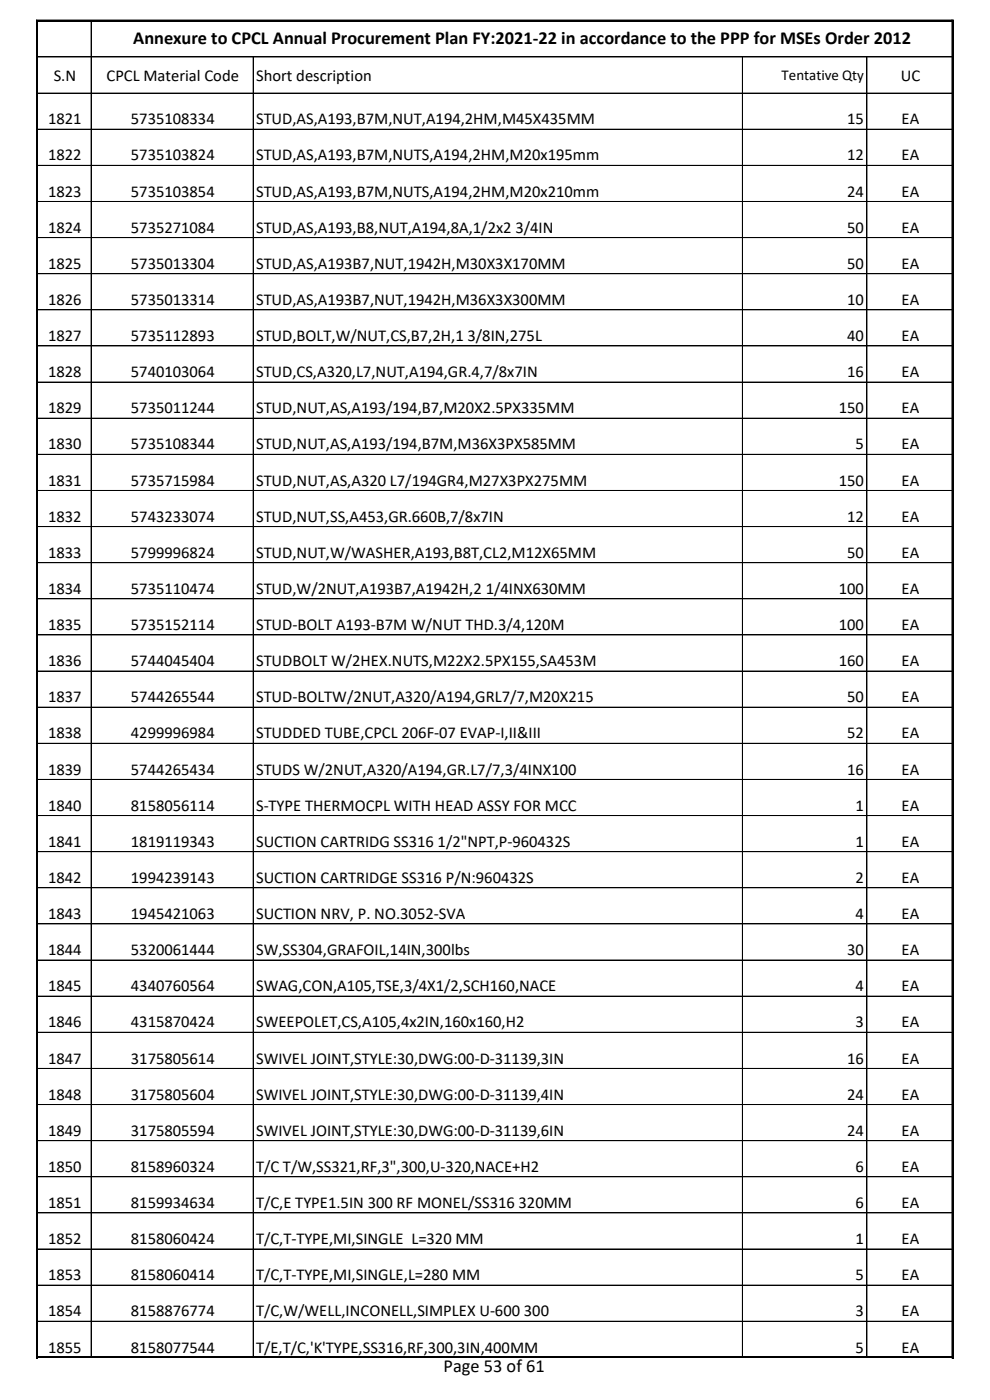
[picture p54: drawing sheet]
<svg xmlns="http://www.w3.org/2000/svg" width="210mm" height="297mm" viewBox="0 0 210 297" stroke-linecap="round" stroke-linejoin="round" font-family="sans-serif">
<defs><g id="words">
<g font-size="3.9">
<text x="28.3" y="9.4">Annexure to CPCL Annual Procurement Plan FY:2021-22 in accordance to the PPP for MSEs Order 2012</text>
<text x="94.1" y="291.1">Page 53 of 61</text>
</g>
<g font-size="3.5">
<text x="11.4" y="17.1">S.N</text>
<text x="22.6" y="17.1">CPCL Material Code</text>
<text x="54.3" y="17.1">Short description</text>
<text x="191.1" y="17.1">UC</text>
<text x="10.2" y="26.4">1821</text>
<text x="27.8" y="26.4">5735108334</text>
<text x="54.3" y="26.4">STUD,AS,A193,B7M,NUT,A194,2HM,M45X435MM</text>
<text x="179.7" y="26.4">15</text>
<text x="191.3" y="26.4">EA</text>
<text x="10.2" y="34">1822</text>
<text x="27.8" y="34">5735103824</text>
<text x="54.3" y="34">STUD,AS,A193,B7M,NUTS,A194,2HM,M20x195mm</text>
<text x="179.7" y="34">12</text>
<text x="191.3" y="34">EA</text>
<text x="10.2" y="41.7">1823</text>
<text x="27.8" y="41.7">5735103854</text>
<text x="54.3" y="41.7">STUD,AS,A193,B7M,NUTS,A194,2HM,M20x210mm</text>
<text x="179.7" y="41.7">24</text>
<text x="191.3" y="41.7">EA</text>
<text x="10.2" y="49.4">1824</text>
<text x="27.8" y="49.4">5735271084</text>
<text x="54.3" y="49.4">STUD,AS,A193,B8,NUT,A194,8A,1/2x2 3/4IN</text>
<text x="179.7" y="49.4">50</text>
<text x="191.3" y="49.4">EA</text>
<text x="10.2" y="57">1825</text>
<text x="27.8" y="57">5735013304</text>
<text x="54.3" y="57">STUD,AS,A193B7,NUT,1942H,M30X3X170MM</text>
<text x="179.7" y="57">50</text>
<text x="191.3" y="57">EA</text>
<text x="10.2" y="64.7">1826</text>
<text x="27.8" y="64.7">5735013314</text>
<text x="54.3" y="64.7">STUD,AS,A193B7,NUT,1942H,M36X3X300MM</text>
<text x="179.7" y="64.7">10</text>
<text x="191.3" y="64.7">EA</text>
<text x="10.2" y="72.4">1827</text>
<text x="27.8" y="72.4">5735112893</text>
<text x="54.3" y="72.4">STUD,BOLT,W/NUT,CS,B7,2H,1 3/8IN,275L</text>
<text x="179.7" y="72.4">40</text>
<text x="191.3" y="72.4">EA</text>
<text x="10.2" y="80">1828</text>
<text x="27.8" y="80">5740103064</text>
<text x="54.3" y="80">STUD,CS,A320,L7,NUT,A194,GR.4,7/8x7IN</text>
<text x="179.7" y="80">16</text>
<text x="191.3" y="80">EA</text>
<text x="10.2" y="87.7">1829</text>
<text x="27.8" y="87.7">5735011244</text>
<text x="54.3" y="87.7">STUD,NUT,AS,A193/194,B7,M20X2.5PX335MM</text>
<text x="177.9" y="87.7">150</text>
<text x="191.3" y="87.7">EA</text>
<text x="10.2" y="95.4">1830</text>
<text x="27.8" y="95.4">5735108344</text>
<text x="54.3" y="95.4">STUD,NUT,AS,A193/194,B7M,M36X3PX585MM</text>
<text x="181.5" y="95.4">5</text>
<text x="191.3" y="95.4">EA</text>
<text x="10.2" y="103">1831</text>
<text x="27.8" y="103">5735715984</text>
<text x="54.3" y="103">STUD,NUT,AS,A320 L7/194GR4,M27X3PX275MM</text>
<text x="177.9" y="103">150</text>
<text x="191.3" y="103">EA</text>
<text x="10.2" y="110.7">1832</text>
<text x="27.8" y="110.7">5743233074</text>
<text x="54.3" y="110.7">STUD,NUT,SS,A453,GR.660B,7/8x7IN</text>
<text x="179.7" y="110.7">12</text>
<text x="191.3" y="110.7">EA</text>
<text x="10.2" y="118.3">1833</text>
<text x="27.8" y="118.3">5799996824</text>
<text x="54.3" y="118.3">STUD,NUT,W/WASHER,A193,B8T,CL2,M12X65MM</text>
<text x="179.7" y="118.3">50</text>
<text x="191.3" y="118.3">EA</text>
<text x="10.2" y="126">1834</text>
<text x="27.8" y="126">5735110474</text>
<text x="54.3" y="126">STUD,W/2NUT,A193B7,A1942H,2 1/4INX630MM</text>
<text x="177.9" y="126">100</text>
<text x="191.3" y="126">EA</text>
<text x="10.2" y="133.7">1835</text>
<text x="27.8" y="133.7">5735152114</text>
<text x="54.3" y="133.7">STUD-BOLT A193-B7M W/NUT THD.3/4,120M</text>
<text x="177.9" y="133.7">100</text>
<text x="191.3" y="133.7">EA</text>
<text x="10.2" y="141.3">1836</text>
<text x="27.8" y="141.3">5744045404</text>
<text x="54.3" y="141.3">STUDBOLT W/2HEX.NUTS,M22X2.5PX155,SA453M</text>
<text x="177.9" y="141.3">160</text>
<text x="191.3" y="141.3">EA</text>
<text x="10.2" y="149">1837</text>
<text x="27.8" y="149">5744265544</text>
<text x="54.3" y="149">STUD-BOLTW/2NUT,A320/A194,GRL7/7,M20X215</text>
<text x="179.7" y="149">50</text>
<text x="191.3" y="149">EA</text>
<text x="10.2" y="156.7">1838</text>
<text x="27.8" y="156.7">4299996984</text>
<text x="54.3" y="156.7">STUDDED TUBE,CPCL 206F-07 EVAP-I,II&amp;III</text>
<text x="179.7" y="156.7">52</text>
<text x="191.3" y="156.7">EA</text>
<text x="10.2" y="164.3">1839</text>
<text x="27.8" y="164.3">5744265434</text>
<text x="54.3" y="164.3">STUDS W/2NUT,A320/A194,GR.L7/7,3/4INX100</text>
<text x="179.7" y="164.3">16</text>
<text x="191.3" y="164.3">EA</text>
<text x="10.2" y="172">1840</text>
<text x="27.8" y="172">8158056114</text>
<text x="54.3" y="172">S-TYPE THERMOCPL WITH HEAD ASSY FOR MCC</text>
<text x="181.5" y="172">1</text>
<text x="191.3" y="172">EA</text>
<text x="10.2" y="179.6">1841</text>
<text x="27.8" y="179.6">1819119343</text>
<text x="54.3" y="179.6">SUCTION CARTRIDG SS316 1/2&quot;NPT,P-960432S</text>
<text x="181.5" y="179.6">1</text>
<text x="191.3" y="179.6">EA</text>
<text x="10.2" y="187.3">1842</text>
<text x="27.8" y="187.3">1994239143</text>
<text x="54.3" y="187.3">SUCTION CARTRIDGE SS316 P/N:960432S</text>
<text x="181.5" y="187.3">2</text>
<text x="191.3" y="187.3">EA</text>
<text x="10.2" y="195">1843</text>
<text x="27.8" y="195">1945421063</text>
<text x="54.3" y="195">SUCTION NRV, P. NO.3052-SVA</text>
<text x="181.5" y="195">4</text>
<text x="191.3" y="195">EA</text>
<text x="10.2" y="202.6">1844</text>
<text x="27.8" y="202.6">5320061444</text>
<text x="54.3" y="202.6">SW,SS304,GRAFOIL,14IN,300lbs</text>
<text x="179.7" y="202.6">30</text>
<text x="191.3" y="202.6">EA</text>
<text x="10.2" y="210.3">1845</text>
<text x="27.8" y="210.3">4340760564</text>
<text x="54.3" y="210.3">SWAG,CON,A105,TSE,3/4X1/2,SCH160,NACE</text>
<text x="181.5" y="210.3">4</text>
<text x="191.3" y="210.3">EA</text>
<text x="10.2" y="218">1846</text>
<text x="27.8" y="218">4315870424</text>
<text x="54.3" y="218">SWEEPOLET,CS,A105,4x2IN,160x160,H2</text>
<text x="181.5" y="218">3</text>
<text x="191.3" y="218">EA</text>
<text x="10.2" y="225.6">1847</text>
<text x="27.8" y="225.6">3175805614</text>
<text x="54.3" y="225.6">SWIVEL JOINT,STYLE:30,DWG:00-D-31139,3IN</text>
<text x="179.7" y="225.6">16</text>
<text x="191.3" y="225.6">EA</text>
<text x="10.2" y="233.3">1848</text>
<text x="27.8" y="233.3">3175805604</text>
<text x="54.3" y="233.3">SWIVEL JOINT,STYLE:30,DWG:00-D-31139,4IN</text>
<text x="179.7" y="233.3">24</text>
<text x="191.3" y="233.3">EA</text>
<text x="10.2" y="241">1849</text>
<text x="27.8" y="241">3175805594</text>
<text x="54.3" y="241">SWIVEL JOINT,STYLE:30,DWG:00-D-31139,6IN</text>
<text x="179.7" y="241">24</text>
<text x="191.3" y="241">EA</text>
<text x="10.2" y="248.6">1850</text>
<text x="27.8" y="248.6">8158960324</text>
<text x="54.3" y="248.6">T/C T/W,SS321,RF,3&quot;,300,U-320,NACE+H2</text>
<text x="181.5" y="248.6">6</text>
<text x="191.3" y="248.6">EA</text>
<text x="10.2" y="256.3">1851</text>
<text x="27.8" y="256.3">8159934634</text>
<text x="54.3" y="256.3">T/C,E TYPE1.5IN 300 RF MONEL/SS316 320MM</text>
<text x="181.5" y="256.3">6</text>
<text x="191.3" y="256.3">EA</text>
<text x="10.2" y="263.9">1852</text>
<text x="27.8" y="263.9">8158060424</text>
<text x="54.3" y="263.9">T/C,T-TYPE,MI,SINGLE L=320 MM</text>
<text x="181.5" y="263.9">1</text>
<text x="191.3" y="263.9">EA</text>
<text x="10.2" y="271.6">1853</text>
<text x="27.8" y="271.6">8158060414</text>
<text x="54.3" y="271.6">T/C,T-TYPE,MI,SINGLE,L=280 MM</text>
<text x="181.5" y="271.6">5</text>
<text x="191.3" y="271.6">EA</text>
<text x="10.2" y="279.3">1854</text>
<text x="27.8" y="279.3">8158876774</text>
<text x="54.3" y="279.3">T/C,W/WELL,INCONELL,SIMPLEX U-600 300</text>
<text x="181.5" y="279.3">3</text>
<text x="191.3" y="279.3">EA</text>
<text x="10.2" y="286.9">1855</text>
<text x="27.8" y="286.9">8158077544</text>
<text x="54.3" y="286.9">T/E,T/C,'K'TYPE,SS316,RF,300,3IN,400MM</text>
<text x="181.5" y="286.9">5</text>
<text x="191.3" y="286.9">EA</text>
</g>
<text font-size="3.2" x="165.8" y="17">Tentative Qty</text>
</g></defs>
<g fill="none" stroke="#000" stroke-width=".21">
<path d="M8 12.1h194.1M8 19.7h194.1M19.3 4.5v15.3M19.3 19.8v268.2M53.7 12.1v7.7M53.7 19.8v268.2M157.5 12.1v7.7M157.5 19.8v268.2M183.9 12.1v7.7M183.9 19.8v268.2M202 4.3v283.8M202.1 4.5v15.3"/>
<path d="M202.1 19.8v268.2h-194.1M202.2 4.3h-194.4v283.8M8 27.4h194.1M8 35.1h194.1M8 42.7h194.1M8 50.4h194.1M8 58.1h194.1M8 65.7h194.1M8 73.4h194.1M8 81.1h194.1M8 88.7h194.1M8 96.4h194.1"/>
<path d="M8 104.1h194.1M8 111.7h194.1M8 119.4h194.1M8 127h194.1M8 134.7h194.1M8 142.4h194.1M8 150h194.1M202.1 157.7h-194.1M8 165.4h194.1M8 173h194.1M8 180.7h194.1M8 188.3h194.1"/>
<path d="M8 196h194.1M8 203.7h194.1M8 211.3h194.1M202.1 219h-194.1M8 226.7h194.1M8 234.3h194.1M8 242h194.1M8 249.7h194.1M202.1 257.3h-194.1M202.1 265h-194.1M202.1 272.6h-194.1M7.8 287.8h194.4"/>
<path d="M202.1 280.3h-194.1"/>
</g>
<path d="M7.7 4.4h194.6M7.9 4.2v283.9M202.1 4.2v283.9M7.7 288h194.6" fill="none" stroke="#000" stroke-width=".34"/>
<use href="#words"/>
</svg>
